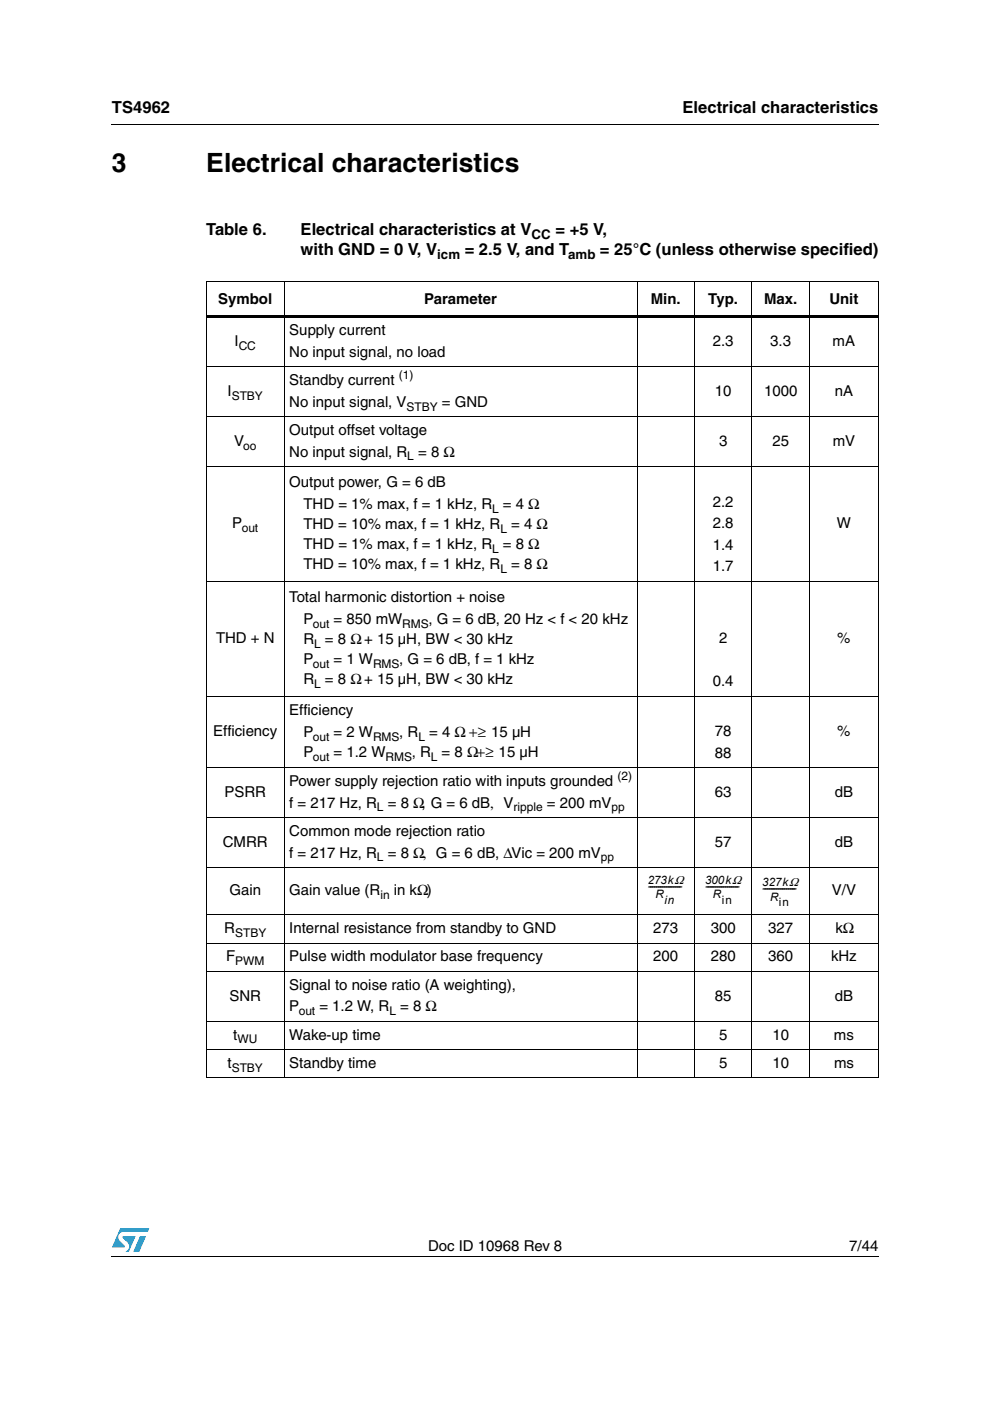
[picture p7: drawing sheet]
<svg xmlns="http://www.w3.org/2000/svg" width="210mm" height="297mm" viewBox="0 0 210 297" stroke-linecap="round" stroke-linejoin="round" font-family="sans-serif">
<defs><g id="words">
<g font-size="5.6">
<text x="23.7" y="36.4">3</text>
<text x="43.7" y="36.4">Electrical characteristics</text>
</g>
<g font-size="3.5">
<text x="23.7" y="23.9">TS4962</text>
<text x="144.7" y="23.9">Electrical characteristics</text>
<text x="43.7" y="49.8">Table 6.</text>
<text x="63.7" y="49.8">Electrical characteristics at V</text>
<text x="117.8" y="49.8">= +5 V,</text>
<text x="63.7" y="54">with GND = 0 V, V</text>
<text x="98.6" y="54">= 2.5 V, and T</text>
<text x="127.2" y="54">= 25°C (unless otherwise specified)</text>
</g>
<g font-size="3.2">
<text x="46.3" y="64.4">Symbol</text>
<text x="90" y="64.4">Parameter</text>
<text x="138" y="64.4">Min.</text>
<text x="150.2" y="64.4">Typ.</text>
<text x="162" y="64.4">Max.</text>
<text x="175.9" y="64.4">Unit</text>
<text x="61.3" y="71.1">Supply current</text>
<text x="49.7" y="73.4">I</text>
<text x="61.3" y="75.7">No input signal, no load</text>
<text x="151.1" y="73.4">2.3</text>
<text x="163.3" y="73.4">3.3</text>
<text x="176.5" y="73.4">mA</text>
<text x="48.3" y="83.9">I</text>
<text x="61.3" y="81.6">Standby current</text>
<text x="151.6" y="83.9">10</text>
<text x="162" y="83.9">1000</text>
<text x="177" y="83.9">nA</text>
<text x="61.3" y="86.2">No input signal, V</text>
<text x="93.7" y="86.2">= GND</text>
<text x="49.6" y="94.5">V</text>
<text x="61.3" y="92.2">Output offset voltage</text>
<text x="152.5" y="94.5">3</text>
<text x="163.8" y="94.5">25</text>
<text x="176.6" y="94.5">mV</text>
<text x="61.3" y="96.8">No input signal, R</text>
<text x="88.7" y="96.8">= 8 Ω</text>
<text x="61.3" y="103.3">Output power, G = 6 dB</text>
<text x="64.3" y="107.9">THD = 1% max, f = 1 kHz, R</text>
<text x="106.6" y="107.9">= 4 Ω</text>
<text x="151.1" y="107.4">2.2</text>
<text x="49.3" y="112">P</text>
<text x="64.3" y="112.2">THD = 10% max, f = 1 kHz, R</text>
<text x="108.4" y="112.2">= 4 Ω</text>
<text x="151.1" y="112">2.8</text>
<text x="177.4" y="112">W</text>
<text x="64.3" y="116.4">THD = 1% max, f = 1 kHz, R</text>
<text x="106.6" y="116.4">= 8 Ω</text>
<text x="151.1" y="116.6">1.4</text>
<text x="64.3" y="120.6">THD = 10% max, f = 1 kHz, R</text>
<text x="108.4" y="120.6">= 8 Ω</text>
<text x="151.1" y="121.2">1.7</text>
<text x="61.3" y="127.7">Total harmonic distortion + noise</text>
<text x="45.8" y="136.3">THD + N</text>
<text x="64.3" y="132.3">P</text>
<text x="64.3" y="136.5">R</text>
<text x="68.9" y="136.5">= 8 Ω+ 15 µH, BW &lt; 30 kHz</text>
<text x="70.7" y="132.3">= 850 mW</text>
<text x="90.8" y="132.3">, G = 6 dB, 20 Hz &lt; f &lt; 20 kHz</text>
<text x="152.5" y="136.3">2</text>
<text x="177.5" y="136.3">%</text>
<text x="64.3" y="140.7">P</text>
<text x="70.7" y="140.7">= 1 W</text>
<text x="84.7" y="140.7">, G = 6 dB, f = 1 kHz</text>
<text x="64.3" y="145">R</text>
<text x="68.9" y="145">= 8 Ω+ 15 µH, BW &lt; 30 kHz</text>
<text x="151.1" y="145.5">0.4</text>
<text x="61.3" y="151.7">Efficiency</text>
<text x="45.2" y="156.1">Efficiency</text>
<text x="64.3" y="156.3">P</text>
<text x="64.3" y="160.5">P</text>
<text x="70.7" y="160.5">= 1.2 W</text>
<text x="70.7" y="156.3">= 2 W</text>
<text x="84.7" y="156.3">, R</text>
<text x="87.3" y="160.5">, R</text>
<text x="91" y="156.3">= 4 Ω +≥ 15 µH</text>
<text x="93.6" y="160.5">= 8 Ω+≥ 15 µH</text>
<text x="151.6" y="156.1">78</text>
<text x="151.6" y="160.7">88</text>
<text x="177.5" y="156.1">%</text>
<text x="61.3" y="166.7">Power supply rejection ratio with inputs grounded</text>
<text x="47.6" y="169">PSRR</text>
<text x="61.3" y="171.3">f = 217 Hz, R</text>
<text x="82.2" y="171.3">= 8 Ω, G = 6 dB, V</text>
<text x="116" y="171.3">= 200 mV</text>
<text x="151.6" y="169">63</text>
<text x="177" y="169">dB</text>
<text x="47.2" y="179.6">CMRR</text>
<text x="61.3" y="177.2">Common mode rejection ratio</text>
<text x="151.6" y="179.6">57</text>
<text x="177" y="179.6">dB</text>
<text x="61.3" y="181.8">f = 217 Hz, R</text>
<text x="82.2" y="181.8">= 8 Ω, G = 6 dB, ΔVic = 200 mV</text>
<text x="48.7" y="189.8">Gain</text>
<text x="61.3" y="189.8">Gain value (R</text>
<text x="83.5" y="189.8">in kΩ)</text>
<text x="176.4" y="189.8">V/V</text>
<text x="47.5" y="197.8">R</text>
<text x="61.3" y="197.8">Internal resistance from standby to GND</text>
<text x="138.5" y="197.8">273</text>
<text x="150.7" y="197.8">300</text>
<text x="162.9" y="197.8">327</text>
<text x="177.1" y="197.8">kΩ</text>
<text x="47.9" y="203.8">F</text>
<text x="61.3" y="203.8">Pulse width modulator base frequency</text>
<text x="138.5" y="203.8">200</text>
<text x="150.7" y="203.8">280</text>
<text x="162.9" y="203.8">360</text>
<text x="176.2" y="203.8">kHz</text>
<text x="61.3" y="209.8">Signal to noise ratio (A weighting),</text>
<text x="48.7" y="212.1">SNR</text>
<text x="61.3" y="214.4">P</text>
<text x="67.7" y="214.4">= 1.2 W, R</text>
<text x="84.8" y="214.4">= 8 Ω</text>
<text x="151.6" y="212.1">85</text>
<text x="177" y="212.1">dB</text>
<text x="49.4" y="220.4">t</text>
<text x="61.3" y="220.4">Wake-up time</text>
<text x="152.5" y="220.4">5</text>
<text x="163.8" y="220.4">10</text>
<text x="176.8" y="220.4">ms</text>
<text x="48.3" y="226.4">t</text>
<text x="61.3" y="226.4">Standby time</text>
<text x="152.5" y="226.4">5</text>
<text x="163.8" y="226.4">10</text>
<text x="176.8" y="226.4">ms</text>
<text x="90.8" y="265.1">Doc ID 10968 Rev 8</text>
<text x="180.1" y="265.1">7/44</text>
</g>
<g font-size="2.8">
<text x="112.7" y="50.7">CC</text>
<text x="92.7" y="54.9">icm</text>
<text x="120.5" y="54.9">amb</text>
</g>
<g font-size="2.5">
<text x="50.6" y="74.1">CC</text>
<text x="84.5" y="80.4">(1)</text>
<text x="49.1" y="84.7">STBY</text>
<text x="86.2" y="87">STBY</text>
<text x="51.6" y="95.3">oo</text>
<text x="86.4" y="97.6">L</text>
<text x="51.2" y="112.8">out</text>
<text x="104.3" y="108.7">L</text>
<text x="106.1" y="113">L</text>
<text x="104.3" y="117.2">L</text>
<text x="106.1" y="121.4">L</text>
<text x="66.3" y="133.1">out</text>
<text x="66.6" y="137.3">L</text>
<text x="85.3" y="133.1">RMS</text>
<text x="66.3" y="141.5">out</text>
<text x="79.1" y="141.5">RMS</text>
<text x="66.6" y="145.8">L</text>
<text x="66.3" y="157.1">out</text>
<text x="66.3" y="161.3">out</text>
<text x="79.1" y="157.1">RMS</text>
<text x="81.7" y="161.3">RMS</text>
<text x="88.7" y="157.1">L</text>
<text x="91.4" y="161.3">L</text>
<text x="130.9" y="165.4">(2)</text>
<text x="79.9" y="172">L</text>
<text x="108.8" y="172">ripple</text>
<text x="129.6" y="172">pp</text>
<text x="79.9" y="182.6">L</text>
<text x="127.4" y="182.6">pp</text>
<text x="80.6" y="190.6">in</text>
<text x="137.3" y="187.4">273kΩ</text>
<text x="137.3" y="188.7">-----------------</text>
<text x="139" y="190.4">R</text>
<text x="140.9" y="191.6">in</text>
<text x="149.5" y="188.7">-----------------</text>
<text x="149.5" y="187.4">300kΩ</text>
<text x="151.2" y="190.4">R</text>
<text x="153.1" y="191.6">in</text>
<text x="161.6" y="187.9">327kΩ</text>
<text x="161.6" y="189.2">-----------------</text>
<text x="163.3" y="191">R</text>
<text x="165.2" y="192.2">in</text>
<text x="49.8" y="198.6">STBY</text>
<text x="49.9" y="204.6">PWM</text>
<text x="63.3" y="215.2">out</text>
<text x="82.5" y="215.2">L</text>
<text x="50.3" y="221.2">WU</text>
<text x="49.1" y="227.2">STBY</text>
</g>
</g></defs>
<g fill="#0099d8">
<path d="M29.7 262.1h1.3l-1.5 3.3h-1.2z"/>
<path d="M25.5 260.5h6.2l-.4 .7h-5.1a1.13 1.13 0 0 0-1.1 .7 1.13 1.13 0 0 0 .3 1.2l1.1 1-.1 .3-2.7 .1z"/>
<path d="M26 262.1h2.8l-1.5 3.3h-.7a1.18 1.18 0 0 0 .5-1.9l-1.1-1.1z"/>
</g>
<path d="M23.6 26.2l.1 .2zM43.6 66.9h142.7v.6h-142.7zM23.6 266.3l.1 .1z" fill="#000"/>
<g fill="none" stroke="#000" stroke-width=".21">
<path d="M23.7 26.3h162.6M43.6 59.8h142.7M43.7 59.9v168.6M60.3 59.7v168.9M135.1 59.7v168.9M147.3 59.7v168.9M159.4 59.7v168.9M171.6 59.7v168.9M186.2 59.9v168.6M43.6 77.8h142.7M43.6 88.3h142.7M43.6 98.9h142.7"/>
<path d="M43.6 123.3h142.7M43.6 147.6h142.7M43.6 162.8h142.7M43.6 173.4h142.7M43.6 184h142.7M43.6 194h142.7M43.6 200h142.7M43.6 206h142.7M43.6 216.5h142.7M43.6 222.5h142.7M43.6 228.5h142.7M23.7 266.3h162.6"/>
</g>
<use href="#words"/>
</svg>
